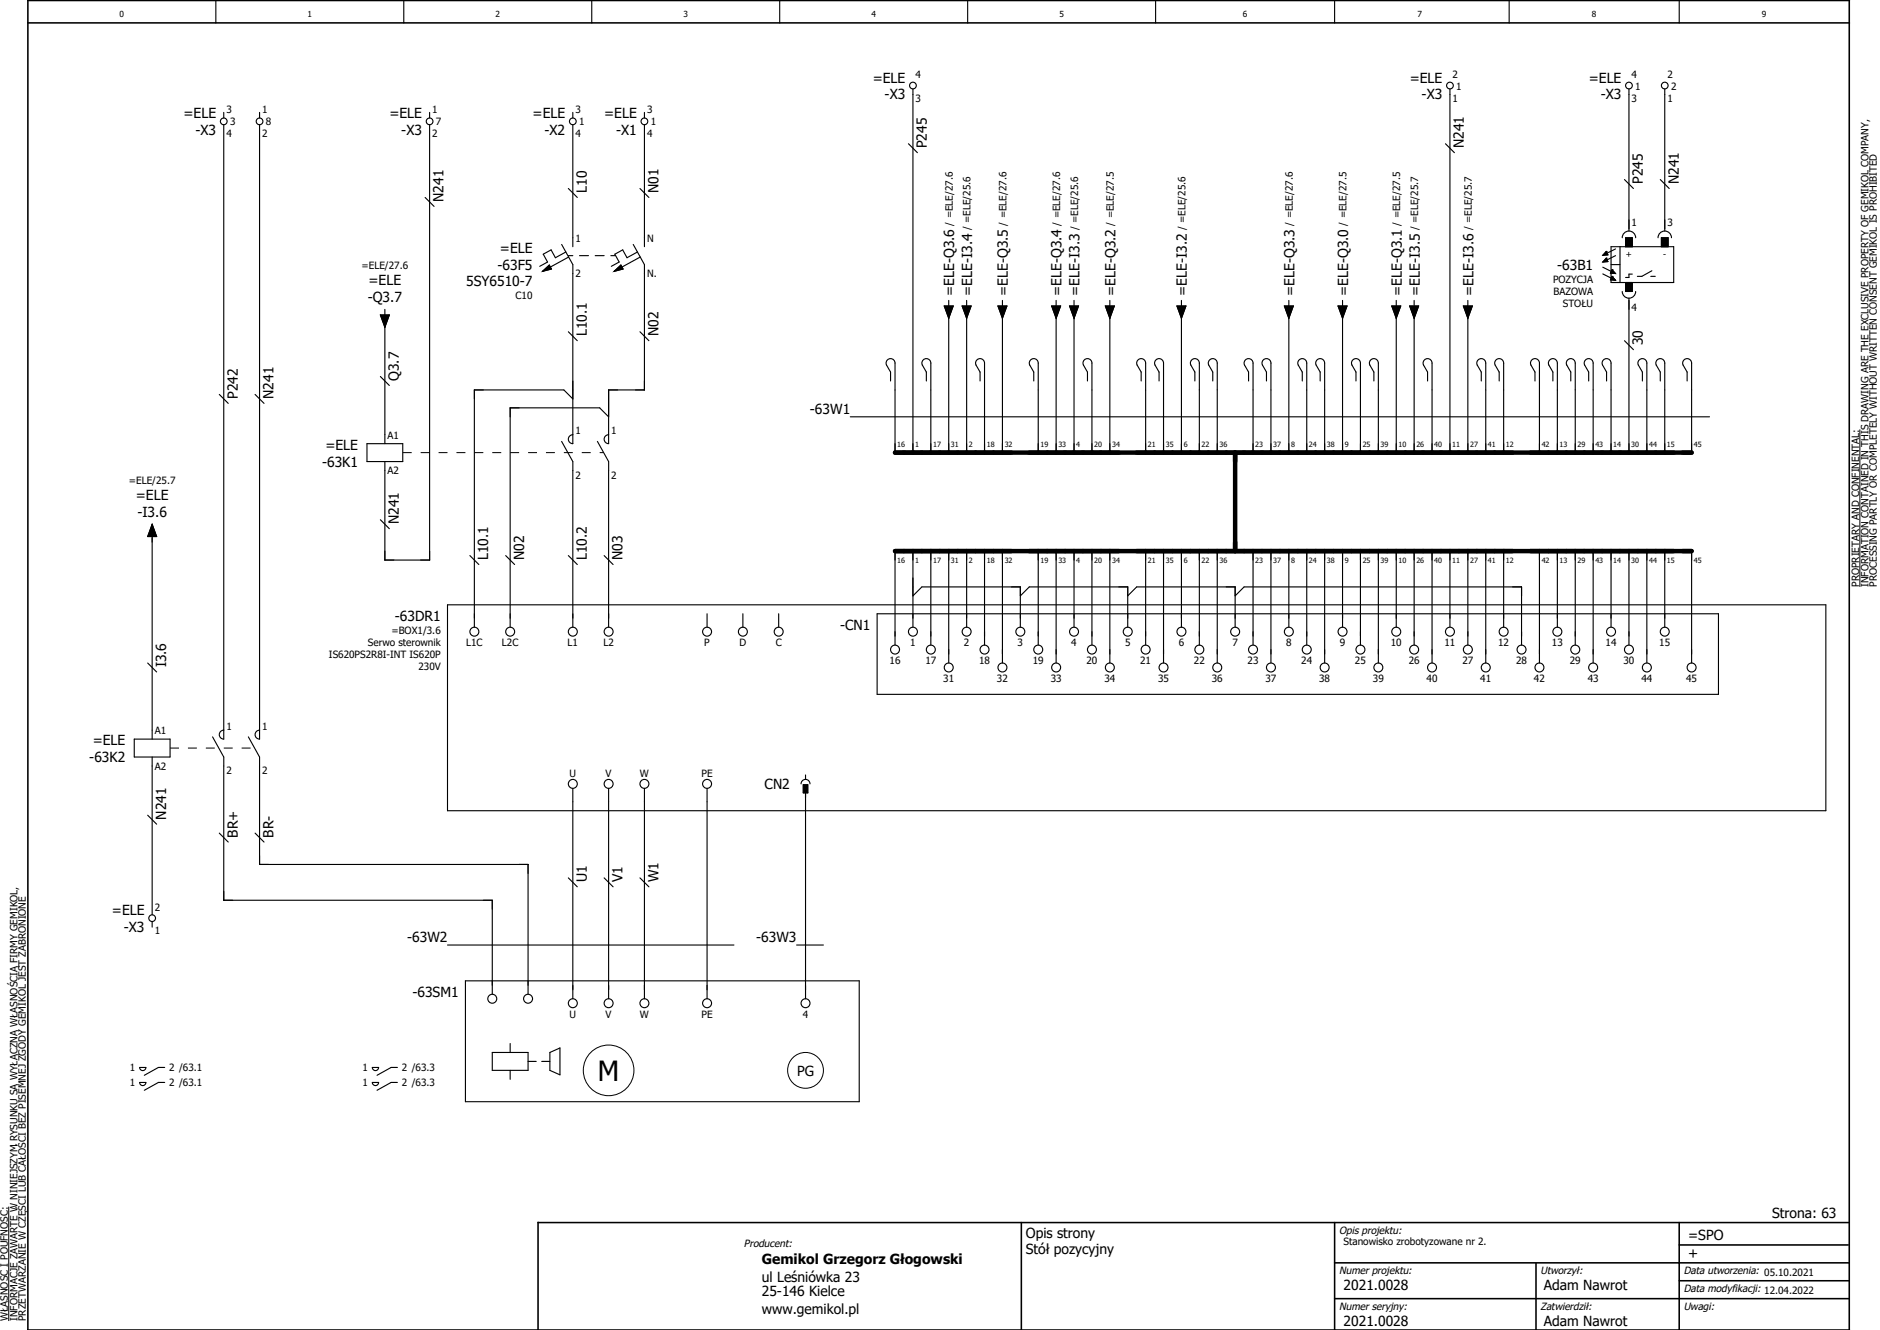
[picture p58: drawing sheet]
<svg xmlns="http://www.w3.org/2000/svg" width="594mm" height="420mm" viewBox="0 0 594 420" stroke-linecap="round" stroke-linejoin="round" font-family="sans-serif">
<defs><g id="words">
<text font-size="8.8" x="188.9" y="341.6">M</text>
<g font-size="4.4">
<text x="275.8" y="26.1">=ELE</text>
<text x="445.5" y="26.1">=ELE</text>
<text x="502" y="26.1">=ELE</text>
<text x="279.5" y="31.4">-X3</text>
<text x="449.2" y="31.4">-X3</text>
<text x="505.8" y="31.4">-X3</text>
<text x="58" y="37.4">=ELE</text>
<text x="123" y="37.4">=ELE</text>
<text x="168.3" y="37.4">=ELE</text>
<text x="190.9" y="37.4">=ELE</text>
<text x="61.8" y="42.7">-X3</text>
<text x="126.8" y="42.7">-X3</text>
<text x="172.1" y="42.7">-X2</text>
<text x="194.7" y="42.7">-X1</text>
<text x="292.9" y="46.8" transform="rotate(-90 292.9 46.8)">P245</text>
<text x="462.6" y="46.8" transform="rotate(-90 462.6 46.8)">N241</text>
<text x="519.1" y="58.1" transform="rotate(-90 519.1 58.1)">P245</text>
<text x="530.5" y="58.1" transform="rotate(-90 530.5 58.1)">N241</text>
<text x="140.2" y="63.8" transform="rotate(-90 140.2 63.8)">N241</text>
<text x="185.4" y="61" transform="rotate(-90 185.4 61)">L10</text>
<text x="208" y="61" transform="rotate(-90 208 61)">N01</text>
<text x="158" y="79.9">=ELE</text>
<text x="157.2" y="85.2">-63F5</text>
<text x="492.1" y="85.3">-63B1</text>
<text x="116.2" y="95.4">-Q3.7</text>
<text x="116.5" y="90.1">=ELE</text>
<text x="147.3" y="90.5">5SY6510-7</text>
<text x="301.5" y="93.5" transform="rotate(-90 301.5 93.5)">=ELE-Q3.6</text>
<text x="307.2" y="93.5" transform="rotate(-90 307.2 93.5)">=ELE-I3.4</text>
<text x="318.5" y="93.5" transform="rotate(-90 318.5 93.5)">=ELE-Q3.5</text>
<text x="335.5" y="93.5" transform="rotate(-90 335.5 93.5)">=ELE-Q3.4</text>
<text x="341.1" y="93.5" transform="rotate(-90 341.1 93.5)">=ELE-I3.3</text>
<text x="352.5" y="93.5" transform="rotate(-90 352.5 93.5)">=ELE-Q3.2</text>
<text x="375.1" y="93.5" transform="rotate(-90 375.1 93.5)">=ELE-I3.2</text>
<text x="409" y="93.5" transform="rotate(-90 409 93.5)">=ELE-Q3.3</text>
<text x="426" y="93.5" transform="rotate(-90 426 93.5)">=ELE-Q3.0</text>
<text x="443" y="93.5" transform="rotate(-90 443 93.5)">=ELE-Q3.1</text>
<text x="448.6" y="93.5" transform="rotate(-90 448.6 93.5)">=ELE-I3.5</text>
<text x="465.6" y="93.5" transform="rotate(-90 465.6 93.5)">=ELE-I3.6</text>
<text x="185.4" y="106.2" transform="rotate(-90 185.4 106.2)">L10.1</text>
<text x="208" y="106.2" transform="rotate(-90 208 106.2)">N02</text>
<text x="519.1" y="109" transform="rotate(-90 519.1 109)">30</text>
<text x="126" y="120.4" transform="rotate(-90 126 120.4)">Q3.7</text>
<text x="75.1" y="126" transform="rotate(-90 75.1 126)">P242</text>
<text x="86.4" y="126" transform="rotate(-90 86.4 126)">N241</text>
<text x="255.9" y="130.8">-63W1</text>
<text x="102.8" y="142.1">=ELE</text>
<text x="101.8" y="147.4">-63K1</text>
<text x="42.9" y="158">=ELE</text>
<text x="43.4" y="163.3">-I3.6</text>
<text x="126" y="165.6" transform="rotate(-90 126 165.6)">N241</text>
<text x="154.3" y="176.9" transform="rotate(-90 154.3 176.9)">L10.1</text>
<text x="165.6" y="176.9" transform="rotate(-90 165.6 176.9)">N02</text>
<text x="185.4" y="176.9" transform="rotate(-90 185.4 176.9)">L10.2</text>
<text x="196.7" y="176.9" transform="rotate(-90 196.7 176.9)">N03</text>
<text x="124.8" y="196.2">-63DR1</text>
<text x="265.5" y="199">-CN1</text>
<text x="52.5" y="210.9" transform="rotate(-90 52.5 210.9)">I3.6</text>
<text x="29.3" y="235.4">=ELE</text>
<text x="28.2" y="240.7">-63K2</text>
<text x="241.6" y="249.4">CN2</text>
<text x="52.5" y="258.9" transform="rotate(-90 52.5 258.9)">N241</text>
<text x="75.1" y="264.6" transform="rotate(-90 75.1 264.6)">BR+</text>
<text x="86.4" y="264.6" transform="rotate(-90 86.4 264.6)">BR-</text>
<text x="185.4" y="278.7" transform="rotate(-90 185.4 278.7)">U1</text>
<text x="196.7" y="278.7" transform="rotate(-90 196.7 278.7)">V1</text>
<text x="208" y="278.7" transform="rotate(-90 208 278.7)">W1</text>
<text x="35.4" y="289.2">=ELE</text>
<text x="39.1" y="294.5">-X3</text>
<text x="128.7" y="297.6">-63W2</text>
<text x="239" y="297.6">-63W3</text>
<text x="130.3" y="315">-63SM1</text>
<text x="251.9" y="339.9">PG</text>
<text x="560" y="384.8">Strona: 63</text>
<text x="324.2" y="391">Opis strony</text>
<text x="533.5" y="391.9">=SPO</text>
<text x="240.7" y="399.5">Gemikol Grzegorz Głogowski</text>
<text x="324.2" y="396.3">Stół pozycyjny</text>
<text x="533.5" y="397.5">+</text>
<text x="240.7" y="405.1">ul Leśniówka 23</text>
<text x="424.6" y="407.4">2021.0028</text>
<text x="487.9" y="407.4">Adam Nawrot</text>
<text x="240.7" y="409.4">25-146 Kielce</text>
<text x="240.7" y="415">www.gemikol.pl</text>
<text x="424.6" y="418.7">2021.0028</text>
<text x="487.9" y="418.7">Adam Nawrot</text>
</g>
<g font-size="3.2">
<text x="289.3" y="24.7">4</text>
<text x="459" y="24.7">2</text>
<text x="460.2" y="28.3">1</text>
<text x="515.6" y="24.7">4</text>
<text x="516.7" y="28.3">1</text>
<text x="526.9" y="24.7">2</text>
<text x="528" y="28.3">2</text>
<text x="71.6" y="35.7">3</text>
<text x="82.9" y="35.7">1</text>
<text x="136.6" y="35.7">1</text>
<text x="181.9" y="35.7">3</text>
<text x="204.5" y="35.7">3</text>
<text x="289.3" y="32.2">3</text>
<text x="459" y="32.2">1</text>
<text x="515.6" y="32.2">3</text>
<text x="526.9" y="32.2">1</text>
<text x="72.7" y="39.6">3</text>
<text x="84" y="39.6">8</text>
<text x="137.7" y="39.6">7</text>
<text x="183" y="39.6">1</text>
<text x="205.6" y="39.6">1</text>
<text x="71.6" y="43.1">4</text>
<text x="82.9" y="43.1">2</text>
<text x="136.6" y="43.1">2</text>
<text x="181.9" y="43.1">4</text>
<text x="204.5" y="43.1">4</text>
<text x="301.1" y="71.3" transform="rotate(-90 301.1 71.3)">/ =ELE/27.6</text>
<text x="318" y="71.3" transform="rotate(-90 318 71.3)">/ =ELE/27.6</text>
<text x="335" y="71.3" transform="rotate(-90 335 71.3)">/ =ELE/27.6</text>
<text x="352" y="71.3" transform="rotate(-90 352 71.3)">/ =ELE/27.5</text>
<text x="408.5" y="71.3" transform="rotate(-90 408.5 71.3)">/ =ELE/27.6</text>
<text x="425.5" y="71.3" transform="rotate(-90 425.5 71.3)">/ =ELE/27.5</text>
<text x="442.5" y="71.3" transform="rotate(-90 442.5 71.3)">/ =ELE/27.5</text>
<text x="515.6" y="71.5">1</text>
<text x="526.9" y="71.5">3</text>
<text x="181.9" y="76.4">1</text>
<text x="204.5" y="76.4">N</text>
<text x="306.7" y="72.7" transform="rotate(-90 306.7 72.7)">/ =ELE/25.6</text>
<text x="340.6" y="72.7" transform="rotate(-90 340.6 72.7)">/ =ELE/25.6</text>
<text x="374.6" y="72.7" transform="rotate(-90 374.6 72.7)">/ =ELE/25.6</text>
<text x="448.1" y="72.7" transform="rotate(-90 448.1 72.7)">/ =ELE/25.7</text>
<text x="465.1" y="72.7" transform="rotate(-90 465.1 72.7)">/ =ELE/25.7</text>
<text x="114.2" y="85.1">=ELE/27.6</text>
<text x="181.9" y="87.6">2</text>
<text x="204.5" y="87.6">N.</text>
<text x="490.7" y="89.4">POZYCJA</text>
<text x="162.9" y="94.5">C10</text>
<text x="490.9" y="93.2">BAZOWA</text>
<text x="493.9" y="97">STOŁU</text>
<text x="515.6" y="98.2">4</text>
<text x="181.9" y="137.2">1</text>
<text x="193.2" y="137.2">1</text>
<text x="122.5" y="138.7">A1</text>
<text x="122.5" y="149.8">A2</text>
<text x="40.7" y="152.9">=ELE/25.7</text>
<text x="181.9" y="151.2">2</text>
<text x="193.2" y="151.2">2</text>
<text x="587.5" y="185.4" transform="rotate(-90 587.5 185.4)">PROPRIETARY AND CONFINENTAL:</text>
<text x="590.4" y="185.4" transform="rotate(-90 590.4 185.4)">INFORMATION CONTAINED IN THIS DRAWING ARE THE EXCLUSIVE PROPERTY OF GEMIKOL COMPANY,</text>
<text x="593.1" y="185.4" transform="rotate(-90 593.1 185.4)">PROCESSING PARTLY OR COMPLETELY WITHOUT WRITTEN CONSENT GEMIKOL IS PROHIBITED</text>
<text x="123.7" y="200.2">=BOX1/3.6</text>
<text x="103.9" y="207.9">IS620PS2R8I-INT IS620P</text>
<text x="116.3" y="204.1">Serwo sterownik</text>
<text x="147.3" y="204.1">L1C</text>
<text x="158.6" y="204.1">L2C</text>
<text x="179.4" y="204.1">L1</text>
<text x="190.7" y="204.1">L2</text>
<text x="222.6" y="204.1">P</text>
<text x="233.7" y="204.1">D</text>
<text x="245.1" y="204.1">C</text>
<text x="281.1" y="209.8">16</text>
<text x="287.6" y="204.1">1</text>
<text x="292.4" y="209.8">17</text>
<text x="304.6" y="204.1">2</text>
<text x="309.4" y="209.8">18</text>
<text x="321.6" y="204.1">3</text>
<text x="326.4" y="209.8">19</text>
<text x="338.5" y="204.1">4</text>
<text x="343.3" y="209.8">20</text>
<text x="355.5" y="204.1">5</text>
<text x="360.3" y="209.8">21</text>
<text x="372.5" y="204.1">6</text>
<text x="377.3" y="209.8">22</text>
<text x="389.4" y="204.1">7</text>
<text x="394.2" y="209.8">23</text>
<text x="406.4" y="204.1">8</text>
<text x="411.2" y="209.8">24</text>
<text x="423.4" y="204.1">9</text>
<text x="428.2" y="209.8">25</text>
<text x="439.5" y="204.1">10</text>
<text x="445.1" y="209.8">26</text>
<text x="456.5" y="204.1">11</text>
<text x="462.1" y="209.8">27</text>
<text x="473.4" y="204.1">12</text>
<text x="479.1" y="209.8">28</text>
<text x="490.4" y="204.1">13</text>
<text x="496.1" y="209.8">29</text>
<text x="507.4" y="204.1">14</text>
<text x="513" y="209.8">30</text>
<text x="524.3" y="204.1">15</text>
<text x="132.2" y="211.7">230V</text>
<text x="298.1" y="215.4">31</text>
<text x="315" y="215.4">32</text>
<text x="332" y="215.4">33</text>
<text x="349" y="215.4">34</text>
<text x="366" y="215.4">35</text>
<text x="382.9" y="215.4">36</text>
<text x="399.9" y="215.4">37</text>
<text x="416.9" y="215.4">38</text>
<text x="433.8" y="215.4">39</text>
<text x="450.8" y="215.4">40</text>
<text x="467.8" y="215.4">41</text>
<text x="484.7" y="215.4">42</text>
<text x="501.7" y="215.4">43</text>
<text x="518.7" y="215.4">44</text>
<text x="532.8" y="215.4">45</text>
<text x="48.9" y="232">A1</text>
<text x="71.6" y="230.6">1</text>
<text x="82.9" y="230.6">1</text>
<text x="48.9" y="243.2">A2</text>
<text x="71.6" y="244.6">2</text>
<text x="82.9" y="244.6">2</text>
<text x="180" y="245.6">U</text>
<text x="191.4" y="245.6">V</text>
<text x="202.2" y="245.6">W</text>
<text x="221.7" y="245.6">PE</text>
<text x="48.9" y="287.8">2</text>
<text x="48.9" y="295.2">1</text>
<text x="180" y="321.5">U</text>
<text x="191.4" y="321.5">V</text>
<text x="202.2" y="321.5">W</text>
<text x="221.7" y="321.5">PE</text>
<text x="253.7" y="321.5">4</text>
<text x="41" y="338.5">1</text>
<text x="53.5" y="338.5">2 /63.1</text>
<text x="114.5" y="338.5">1</text>
<text x="127" y="338.5">2 /63.3</text>
<text x="41" y="343.2">1</text>
<text x="53.5" y="343.2">2 /63.1</text>
<text x="114.5" y="343.2">1</text>
<text x="127" y="343.2">2 /63.3</text>
<text x="423.2" y="389.8">Opis projektu:</text>
<text x="235.1" y="394.1">Producent:</text>
<text x="424.6" y="393.3">Stanowisko zrobotyzowane nr 2.</text>
<text x="423.2" y="402.5">Numer projektu:</text>
<text x="486.8" y="402.5">Utworzył:</text>
<text x="532" y="402.5">Data utworzenia: 05.10.2021</text>
<text x="423.2" y="413.8">Numer seryjny:</text>
<text x="486.8" y="413.8">Zatwierdził:</text>
<text x="532" y="408.2">Data modyfikacji: 12.04.2022</text>
<text x="532" y="413.8">Uwagi:</text>
<text x="2.5" y="417.3" transform="rotate(-90 2.5 417.3)">WŁASNOŚĆ I POUFNOŚĆ:</text>
<text x="5.5" y="417.3" transform="rotate(-90 5.5 417.3)">INFORMACJE ZAWARTE W NINIEJSZYM RYSUNKU SĄ WYŁĄCZNĄ WŁASNOŚCIĄ FIRMY GEMIKOL,</text>
<text x="8.2" y="417.3" transform="rotate(-90 8.2 417.3)">PRZETWARZANIE W CZĘŚCI LUB CAŁOŚCI BEZ PISEMNEJ ZGODY GEMIKOL JEST ZABRONIONE</text>
</g>
<g font-size="2.6">
<text x="37.8" y="5.3">0</text>
<text x="97.2" y="5.3">1</text>
<text x="156.6" y="5.3">2</text>
<text x="216" y="5.3">3</text>
<text x="275.4" y="5.3">4</text>
<text x="334.8" y="5.3">5</text>
<text x="392.7" y="5.3">6</text>
<text x="447.9" y="5.3">7</text>
<text x="503" y="5.3">8</text>
<text x="556.8" y="5.3">9</text>
<text x="513.8" y="81.1">+</text>
<text x="525.6" y="81.1">-</text>
</g>
<g font-size="2.3">
<text x="283.5" y="141.1">16</text>
<text x="289.2" y="141.1">1</text>
<text x="294.8" y="141.1">17</text>
<text x="300.5" y="141.1">31</text>
<text x="306.2" y="141.1">2</text>
<text x="311.8" y="141.1">18</text>
<text x="317.5" y="141.1">32</text>
<text x="328.8" y="141.1">19</text>
<text x="334.4" y="141.1">33</text>
<text x="340.1" y="141.1">4</text>
<text x="345.8" y="141.1">20</text>
<text x="351.4" y="141.1">34</text>
<text x="362.7" y="141.1">21</text>
<text x="368.4" y="141.1">35</text>
<text x="374" y="141.1">6</text>
<text x="379.7" y="141.1">22</text>
<text x="385.4" y="141.1">36</text>
<text x="396.7" y="141.1">23</text>
<text x="402.3" y="141.1">37</text>
<text x="408" y="141.1">8</text>
<text x="413.6" y="141.1">24</text>
<text x="419.3" y="141.1">38</text>
<text x="424.9" y="141.1">9</text>
<text x="430.6" y="141.1">25</text>
<text x="436.3" y="141.1">39</text>
<text x="441.9" y="141.1">10</text>
<text x="447.6" y="141.1">26</text>
<text x="453.2" y="141.1">40</text>
<text x="458.9" y="141.1">11</text>
<text x="464.5" y="141.1">27</text>
<text x="470.2" y="141.1">41</text>
<text x="475.9" y="141.1">12</text>
<text x="487.2" y="141.1">42</text>
<text x="492.8" y="141.1">13</text>
<text x="498.5" y="141.1">29</text>
<text x="504.1" y="141.1">43</text>
<text x="509.8" y="141.1">14</text>
<text x="515.5" y="141.1">30</text>
<text x="521.1" y="141.1">44</text>
<text x="526.8" y="141.1">15</text>
<text x="535.3" y="141.1">45</text>
<text x="283.5" y="177.8">16</text>
<text x="289.2" y="177.8">1</text>
<text x="294.8" y="177.8">17</text>
<text x="300.5" y="177.8">31</text>
<text x="306.2" y="177.8">2</text>
<text x="311.8" y="177.8">18</text>
<text x="317.5" y="177.8">32</text>
<text x="328.8" y="177.8">19</text>
<text x="334.4" y="177.8">33</text>
<text x="340.1" y="177.8">4</text>
<text x="345.8" y="177.8">20</text>
<text x="351.4" y="177.8">34</text>
<text x="362.7" y="177.8">21</text>
<text x="368.4" y="177.8">35</text>
<text x="374" y="177.8">6</text>
<text x="379.7" y="177.8">22</text>
<text x="385.4" y="177.8">36</text>
<text x="396.7" y="177.8">23</text>
<text x="402.3" y="177.8">37</text>
<text x="408" y="177.8">8</text>
<text x="413.6" y="177.8">24</text>
<text x="419.3" y="177.8">38</text>
<text x="424.9" y="177.8">9</text>
<text x="430.6" y="177.8">25</text>
<text x="436.3" y="177.8">39</text>
<text x="441.9" y="177.8">10</text>
<text x="447.6" y="177.8">26</text>
<text x="453.2" y="177.8">40</text>
<text x="458.9" y="177.8">11</text>
<text x="464.5" y="177.8">27</text>
<text x="470.2" y="177.8">41</text>
<text x="475.9" y="177.8">12</text>
<text x="487.2" y="177.8">42</text>
<text x="492.8" y="177.8">13</text>
<text x="498.5" y="177.8">29</text>
<text x="504.1" y="177.8">43</text>
<text x="509.8" y="177.8">14</text>
<text x="515.5" y="177.8">30</text>
<text x="521.1" y="177.8">44</text>
<text x="526.8" y="177.8">15</text>
<text x="535.3" y="177.8">45</text>
</g>
</g></defs>
<g fill="none" stroke="#000" stroke-width=".35">
<path d="M68.2 .2v7M127.6 .2v7M187 .2v7M246.4 .2v7M305.8 .2v7M365.2 .2v7M421.7 .2v7M476.9 .2v7M530.6 .2v7M70.7 39.4v194.1a1.41 1.41 0 0 1-1.4-1.4 1.41 1.41 0 0 1 1.4-1.4M70.7 35.5v1.8M82 39.4v194.1a1.41 1.41 0 0 1-1.4-1.4 1.41 1.41 0 0 1 1.4-1.4"/>
<path d="M82 35.5v1.8M135.8 39.4v137.5h-14.2v-31.1M135.8 35.5v1.8M181 35.5v1.8M181 39.4v38.5M203.6 35.5v1.8M203.6 39.4v38.5M288.5 28.1v114.9M458.2 28.1v114.9M514.7 28.1v44.9M526.1 28.1v44.9M179.6 59.6l2.8 2.8"/>
<path d="M202.2 59.6l2.9 2.8M287.1 45.4l2.8 2.8M456.8 45.4l2.8 2.8M513.3 56.7l2.9 2.9M524.6 56.7l2.9 2.9M134.3 62.4l2.9 2.8M177.5 77.2l3.5 6.4v56.6a1.41 1.41 0 0 1-1.4-1.5 1.41 1.41 0 0 1 1.4-1.4M178.8 79.6l-3.3 1.8-1.4-2.5-2.4 1.4 1.3 2.5-2.5 1.3M200.1 77.2l3.5 6.4v39.6h-11.3v17a1.41 1.41 0 0 1-1.4-1.5 1.41 1.41 0 0 1 1.4-1.4M201.4 79.6l-3.3 1.8-1.3-2.5-2.5 1.4 1.4 2.5-2.5 1.3M507.6 79.5l.5 1-1.6 .2zM509.1 77.9h19.8v11.3h-19.8z"/>
<path d="M510.5 78.6l-2.7 1.4M511.9 77.9v11.3M512.6 75.1a2.12 2.12 0 0 1 2.1-2.1 2.12 2.12 0 0 1 2.2 2.1M513.7 77.9v-2.8h2.1v2.8M523.9 75.1a2.12 2.12 0 0 1 2.2-2.1 2.12 2.12 0 0 1 2.1 2.1M525 77.9v-2.8h2.1v2.8M120.2 99.5h2.8l-1.4 3.9zM121.6 97.7v1.8M171.4 85.7l2.2-2 .6 1.3zM179.6 80.8h1.4M179.7 81.2l-5.8 3.2M183.1 80.8h2.9"/>
<path d="M188.1 80.8h2.8M193 80.8h1.4M194.1 85.7l2.1-2 .7 1.3zM202.3 81.2l-5.8 3.2M298.4 96.7h2.8l-1.4 3.9zM299.8 94.9v1.8M299.8 99.1v43.9M304 96.7h2.9l-1.4 3.9zM305.5 94.9v1.8M305.5 99.1v43.9M315.4 96.7h2.8l-1.4 3.9zM316.8 94.9v1.8"/>
<path d="M316.8 99.1v43.9M332.3 96.7h2.9l-1.5 3.9zM333.7 94.9v1.8M333.7 99.1v43.9M338 96.7h2.8l-1.4 3.9zM339.4 94.9v1.8M339.4 99.1v43.9M349.3 96.7h2.8l-1.4 3.9zM350.7 94.9v1.8M350.7 99.1v43.9M371.9 96.7h2.8l-1.4 3.9zM373.3 94.9v1.8"/>
<path d="M373.3 99.1v43.9M405.9 96.7h2.8l-1.4 3.9zM407.3 94.9v1.8M407.3 99.1v43.9M422.8 96.7h2.9l-1.5 3.9zM424.2 94.9v1.8M424.2 99.1v43.9M439.8 96.7h2.8l-1.4 3.9zM441.2 94.9v1.8M441.2 99.1v43.9M445.5 96.7h2.8l-1.4 3.9zM446.9 94.9v1.8"/>
<path d="M446.9 99.1v43.9M462.4 96.7h2.9l-1.5 3.9zM463.8 94.9v1.8M463.8 99.1v43.9M506.5 86.5l2.7 1.4M506.5 84.4l2.7 1.4M507.6 81.6l.5 1-1.6 .2zM509.1 83.6h2.8M509.4 85.2l1.1 1.2-1.6-.1zM509.4 87.3l1.1 1.2-1.6-.1zM510.5 80.8l-2.7 1.3M512.6 92.1a2.12 2.12 0 0 0 2.1 2.1 2.12 2.12 0 0 0 2.2-2.1"/>
<path d="M513.7 89.2v2.9h2.1v-2.9M514.7 94.2v48.8M515.8 86.6h-1.1v1.1h-1M521.6 87.3h1.5M522 85.5l-3.2 1.8h-1.4M120.2 118.9l2.8 2.9M121.6 102v38.2M179.6 104.8l2.8 2.8M202.2 104.8l2.9 2.8M513.3 107.6l2.9 2.9M69.3 124.6l2.8 2.8M80.6 124.6l2.8 2.8"/>
<path d="M177.5 139.5l3.5 6.3v52.3M181 126l-2.8-2.8h-28.3v74.9M188.8 139.5l3.5 6.3M192.3 131.7l-2.8-2.9h-28.3v69.3M268.7 131.7h271.5M281.4 120.4v-2.9l-1.3-2.2a1.41 1.41 0 0 1 1-2 1.41 1.41 0 0 1 1.7 1.4v28.3M292.7 120.4v-2.9l-1.2-2.2a1.41 1.41 0 0 1 .9-2 1.41 1.41 0 0 1 1.7 1.4v28.3M309.7 120.4v-2.9l-1.3-2.2a1.41 1.41 0 0 1 1-2 1.41 1.41 0 0 1 1.7 1.4v28.3M326.7 120.4v-2.9l-1.3-2.2a1.41 1.41 0 0 1 .9-2 1.41 1.41 0 0 1 1.8 1.4v28.3M343.6 120.4v-2.9l-1.2-2.2a1.41 1.41 0 0 1 .9-2 1.41 1.41 0 0 1 1.8 1.4v28.3M360.6 120.4v-2.9l-1.3-2.2a1.41 1.41 0 0 1 1-2 1.41 1.41 0 0 1 1.7 1.4v28.3M366.3 120.4v-2.9l-1.3-2.2a1.41 1.41 0 0 1 .9-2 1.41 1.41 0 0 1 1.8 1.4v28.3"/>
<path d="M377.6 120.4v-2.9l-1.3-2.2a1.41 1.41 0 0 1 1-2 1.41 1.41 0 0 1 1.7 1.4v28.3M383.2 120.4v-2.9l-1.2-2.2a1.42 1.42 0 0 1 .9-2 1.42 1.42 0 0 1 1.7 1.4v28.3M394.5 120.4v-2.9l-1.2-2.2a1.42 1.42 0 0 1 .9-2 1.42 1.42 0 0 1 1.8 1.4v28.3M400.2 120.4v-2.9l-1.3-2.2a1.41 1.41 0 0 1 1-2 1.41 1.41 0 0 1 1.7 1.4v28.3M411.5 120.4v-2.9l-1.3-2.2a1.41 1.41 0 0 1 1-2 1.41 1.41 0 0 1 1.7 1.4v28.3M417.2 120.4v-2.9l-1.3-2.2a1.41 1.41 0 0 1 .9-2 1.41 1.41 0 0 1 1.8 1.4v28.3M428.5 120.4v-2.9l-1.3-2.2a1.41 1.41 0 0 1 1-2 1.41 1.41 0 0 1 1.7 1.4v28.3M434.1 120.4v-2.9l-1.2-2.2a1.42 1.42 0 0 1 .9-2 1.42 1.42 0 0 1 1.8 1.4v28.3M451.1 120.4v-2.9l-1.3-2.2a1.41 1.41 0 0 1 1-2 1.41 1.41 0 0 1 1.7 1.4v28.3M468.1 120.4v-2.9l-1.3-2.2a1.41 1.41 0 0 1 1-2 1.41 1.41 0 0 1 1.7 1.4v28.3M473.7 120.4v-2.9l-1.2-2.2a1.42 1.42 0 0 1 .9-2 1.42 1.42 0 0 1 1.8 1.4v28.3M485.1 120.4v-2.9l-1.3-2.2a1.41 1.41 0 0 1 .9-2 1.41 1.41 0 0 1 1.8 1.4v28.3"/>
<path d="M490.7 120.4v-2.9l-1.3-2.2a1.41 1.41 0 0 1 1-2 1.41 1.41 0 0 1 1.7 1.4v28.3M496.4 120.4v-2.9l-1.3-2.2a1.41 1.41 0 0 1 .9-2 1.41 1.41 0 0 1 1.8 1.4v28.3M502 120.4v-2.9l-1.2-2.2a1.41 1.41 0 0 1 .9-2 1.41 1.41 0 0 1 1.7 1.4v28.3M507.7 120.4v-2.9l-1.3-2.2a1.41 1.41 0 0 1 1-2 1.41 1.41 0 0 1 1.7 1.4v28.3M519 120.4v-2.9l-1.3-2.2a1.41 1.41 0 0 1 1-2 1.41 1.41 0 0 1 1.7 1.4v28.3M524.6 120.4v-2.9l-1.2-2.2a1.42 1.42 0 0 1 .9-2 1.42 1.42 0 0 1 1.8 1.4v28.3M533.1 120.4v-2.9l-1.2-2.2a1.42 1.42 0 0 1 .9-2 1.42 1.42 0 0 1 1.7 1.4v28.3M116 140.2h11.3v5.6h-11.3zM192.3 148.6v49.5M192.3 145.8v2.8M48.1 169.5v64M48.1 165.6l1.4 3.9h-2.8z"/>
<path d="M120.2 164.2l2.8 2.8M148.5 175.5l2.8 2.8M159.8 175.5l2.8 2.8M179.6 175.5l2.8 2.8M190.9 175.5l2.8 2.8M282.8 174.1v29.7M288.5 174.1v24M294.1 174.1v29.7M299.8 174.1v35.4M305.5 174.1v24M311.1 174.1v29.7M316.8 174.1v35.4"/>
<path d="M328.1 174.1v29.7M333.7 174.1v35.4M339.4 174.1v24M345.1 174.1v29.7M350.7 174.1v35.4M362 174.1v29.7M367.7 174.1v35.4M373.3 174.1v24M379 174.1v29.7M384.6 174.1v35.4M396 174.1v29.7M401.6 174.1v35.4"/>
<path d="M407.3 174.1v24M412.9 174.1v29.7M418.6 174.1v35.4M424.2 174.1v24M429.9 174.1v29.7M435.6 174.1v35.4M441.2 174.1v24M446.9 174.1v29.7M452.5 174.1v35.4M458.2 174.1v24M463.8 174.1v29.7M469.5 174.1v35.4"/>
<path d="M475.2 174.1v24M486.5 174.1v35.4M492.1 174.1v24M497.8 174.1v29.7M503.4 174.1v35.4M509.1 174.1v24M514.7 174.1v29.7M520.4 174.1v35.4M526.1 174.1v24M534.5 174.1v35.4M141.4 191.1h435.6v65h-435.6zM223.4 193.9v4.2"/>
<path d="M234.7 193.9v4.2M246.1 193.9v4.2M277.2 193.9h265.8v25.5h-265.8zM288.5 188.2l2.8-2.8h31.1v12.7M322.4 188.2l2.9-2.8h31.1v12.7M356.4 188.2l2.8-2.8h31.1v12.7M390.3 188.2l2.8-2.8h87.7v18.4M46.7 209.5l2.8 2.8M42.4 233.5h11.3v5.6h-11.3zM48.1 239.1v49.9M67.2 232.8l3.5 6.3v45.3h84.9v29.7M78.5 232.8l3.5 6.3v34h84.9v41"/>
<path d="M46.7 257.5l2.8 2.9M181 249v66.5M192.3 249v66.5M203.6 249v66.5M223.4 249v66.5M253.1 247.6a1.41 1.41 0 0 1 1.4-1.4 1.41 1.41 0 0 1 1.5 1.4M253.8 247.9h1.5v2.6h-1.5zM254.5 244.8v1.4M254.5 250.5v65M69.3 263.2l2.8 2.8M80.6 263.2l2.8 2.8M179.6 277.3l2.8 2.9"/>
<path d="M190.9 277.3l2.8 2.9M202.2 277.3l2.9 2.9M48.1 291.1v1.8M141.4 298.5h90.5M251.7 298.5h8.5M147.1 309.9h124.4v38.1h-124.4zM44.1 337.2h2a.99 .99 0 0 1-1 1 .99 .99 0 0 1-1-1zM52 337.2h-1.9l-4.5 2.5M117.7 337.2h1.9a.99 .99 0 0 1-1 1 .99 .99 0 0 1-.9-1zM125.6 337.2h-2l-4.5 2.5M155.6 332.5h11.3v5.6h-11.3zM161.2 329.7v2.8"/>
<path d="M161.2 338.1v2.9M166.9 335.3h2.6M171.2 335.3h2.6M173.8 332.5l3.1-1.4v8.5l-3.1-1.5zM44.1 342h2a.99 .99 0 0 1-1 .9 .99 .99 0 0 1-1-.9zM52 342h-1.9l-4.5 2.4M117.7 342h1.9a.99 .99 0 0 1-1 .9 .99 .99 0 0 1-.9-.9zM125.6 342h-2l-4.5 2.4"/>
<circle cx="70.7" cy="38.3" r="1.06"/>
<circle cx="82" cy="38.3" r="1.06"/>
<circle cx="135.8" cy="38.3" r="1.06"/>
<circle cx="181" cy="38.3" r="1.06"/>
<circle cx="203.6" cy="38.3" r="1.06"/>
<circle cx="288.5" cy="27" r="1.06"/>
<circle cx="458.2" cy="27" r="1.06"/>
<circle cx="514.7" cy="27" r="1.06"/>
<circle cx="526.1" cy="27" r="1.06"/>
<circle cx="149.9" cy="199.6" r="1.41"/>
<circle cx="161.2" cy="199.6" r="1.41"/>
<circle cx="181" cy="199.6" r="1.41"/>
<circle cx="192.3" cy="199.6" r="1.41"/>
<circle cx="223.4" cy="199.6" r="1.41"/>
<circle cx="234.7" cy="199.6" r="1.41"/>
<circle cx="246.1" cy="199.6" r="1.41"/>
<circle cx="288.5" cy="199.6" r="1.41"/>
<circle cx="305.5" cy="199.6" r="1.41"/>
<circle cx="322.4" cy="199.6" r="1.41"/>
<circle cx="339.4" cy="199.6" r="1.41"/>
<circle cx="356.4" cy="199.6" r="1.41"/>
<circle cx="373.3" cy="199.6" r="1.41"/>
<circle cx="390.3" cy="199.6" r="1.41"/>
<circle cx="407.3" cy="199.6" r="1.41"/>
<circle cx="424.2" cy="199.6" r="1.41"/>
<circle cx="441.2" cy="199.6" r="1.41"/>
<circle cx="458.2" cy="199.6" r="1.41"/>
<circle cx="475.2" cy="199.6" r="1.41"/>
<circle cx="492.1" cy="199.6" r="1.41"/>
<circle cx="509.1" cy="199.6" r="1.41"/>
<circle cx="526.1" cy="199.6" r="1.41"/>
<circle cx="282.8" cy="205.2" r="1.41"/>
<circle cx="294.1" cy="205.2" r="1.41"/>
<circle cx="299.8" cy="210.9" r="1.41"/>
<circle cx="311.1" cy="205.2" r="1.41"/>
<circle cx="316.8" cy="210.9" r="1.41"/>
<circle cx="328.1" cy="205.2" r="1.41"/>
<circle cx="333.7" cy="210.9" r="1.41"/>
<circle cx="345.1" cy="205.2" r="1.41"/>
<circle cx="350.7" cy="210.9" r="1.41"/>
<circle cx="362" cy="205.2" r="1.41"/>
<circle cx="367.7" cy="210.9" r="1.41"/>
<circle cx="379" cy="205.2" r="1.41"/>
<circle cx="384.6" cy="210.9" r="1.41"/>
<circle cx="396" cy="205.2" r="1.41"/>
<circle cx="401.6" cy="210.9" r="1.41"/>
<circle cx="412.9" cy="205.2" r="1.41"/>
<circle cx="418.6" cy="210.9" r="1.41"/>
<circle cx="429.9" cy="205.2" r="1.41"/>
<circle cx="435.6" cy="210.9" r="1.41"/>
<circle cx="446.9" cy="205.2" r="1.41"/>
<circle cx="452.5" cy="210.9" r="1.41"/>
<circle cx="463.8" cy="205.2" r="1.41"/>
<circle cx="469.5" cy="210.9" r="1.41"/>
<circle cx="480.8" cy="205.2" r="1.41"/>
<circle cx="486.5" cy="210.9" r="1.41"/>
<circle cx="497.8" cy="205.2" r="1.41"/>
<circle cx="503.4" cy="210.9" r="1.41"/>
<circle cx="514.7" cy="205.2" r="1.41"/>
<circle cx="520.4" cy="210.9" r="1.41"/>
<circle cx="534.5" cy="210.9" r="1.41"/>
<circle cx="181" cy="247.6" r="1.41"/>
<circle cx="192.3" cy="247.6" r="1.41"/>
<circle cx="203.6" cy="247.6" r="1.41"/>
<circle cx="223.4" cy="247.6" r="1.41"/>
<circle cx="48.1" cy="290.1" r="1.06"/>
<circle cx="155.6" cy="315.5" r="1.41"/>
<circle cx="166.9" cy="315.5" r="1.41"/>
<circle cx="181" cy="316.9" r="1.41"/>
<circle cx="192.3" cy="316.9" r="1.41"/>
<circle cx="203.6" cy="316.9" r="1.41"/>
<circle cx="223.4" cy="316.9" r="1.41"/>
<circle cx="254.5" cy="316.9" r="1.41"/>
</g>
<path d="M8.8 7.2h575.6M8.8 .2h575.6v420h-575.6zM322.7 386.2v34M421.7 386.2v34M421.7 398.9h162.7M485.4 398.9v21.3M530.6 386.2v34M530.6 393.3h53.4M584.4 386.2h-414.4v34M421.7 410.3h162.7M530.6 404.6h53.8" fill="none" stroke="#000" stroke-width=".49"/>
<g fill="none" stroke="#000" stroke-width=".32">
<path d="M587.7 135.7v49.7M2.8 381.2v36.1"/>
<circle cx="192.3" cy="338.1" r="8"/>
<circle cx="254.5" cy="338.1" r="5.7"/>
</g>
<path d="M282.8 143h251.7M390.3 143v31.1M282.8 174.1h251.7" fill="none" stroke="#000" stroke-width="1.4"/>
<path d="M127.3 143h63.5M53.7 236.3h26.7" fill="none" stroke="#000" stroke-width=".32" stroke-dasharray="2.8 2.8" stroke-linecap="butt"/>
<g fill="#000" stroke="#000" stroke-width=".32">
<path d="M507.6 79.5l.5 1-1.6 .2zM513.7 75.1h2.1v2.8h-2.1zM525 75.1h2.1v2.8h-2.1zM120.2 99.5h2.8l-1.4 3.9zM171.4 85.7l2.2-2 .6 1.3zM194.1 85.7l2.1-2 .7 1.3zM298.4 96.7h2.8l-1.4 3.9zM304 96.7h2.9l-1.4 3.9zM315.4 96.7h2.8l-1.4 3.9zM332.3 96.7h2.9l-1.5 3.9zM338 96.7h2.8l-1.4 3.9zM349.3 96.7h2.8l-1.4 3.9z"/>
<path d="M371.9 96.7h2.8l-1.4 3.9zM405.9 96.7h2.8l-1.4 3.9zM422.8 96.7h2.9l-1.5 3.9zM439.8 96.7h2.8l-1.4 3.9zM445.5 96.7h2.8l-1.4 3.9zM462.4 96.7h2.9l-1.5 3.9zM507.6 81.6l.5 1-1.6 .2zM509.4 85.2l1.1 1.2-1.6-.1zM509.4 87.3l1.1 1.2-1.6-.1zM513.7 89.2h2.1v2.9h-2.1zM48.1 165.6l1.4 3.9h-2.8zM253.8 247.9h1.5v2.6h-1.5z"/>
</g>
<g fill="#000">
<circle cx="507.6" cy="79.5" r=".18"/>
<circle cx="507.6" cy="81.6" r=".18"/>
<circle cx="509.4" cy="85.2" r=".18"/>
<circle cx="509.4" cy="87.3" r=".18"/>
</g>
<use href="#words"/>
</svg>
